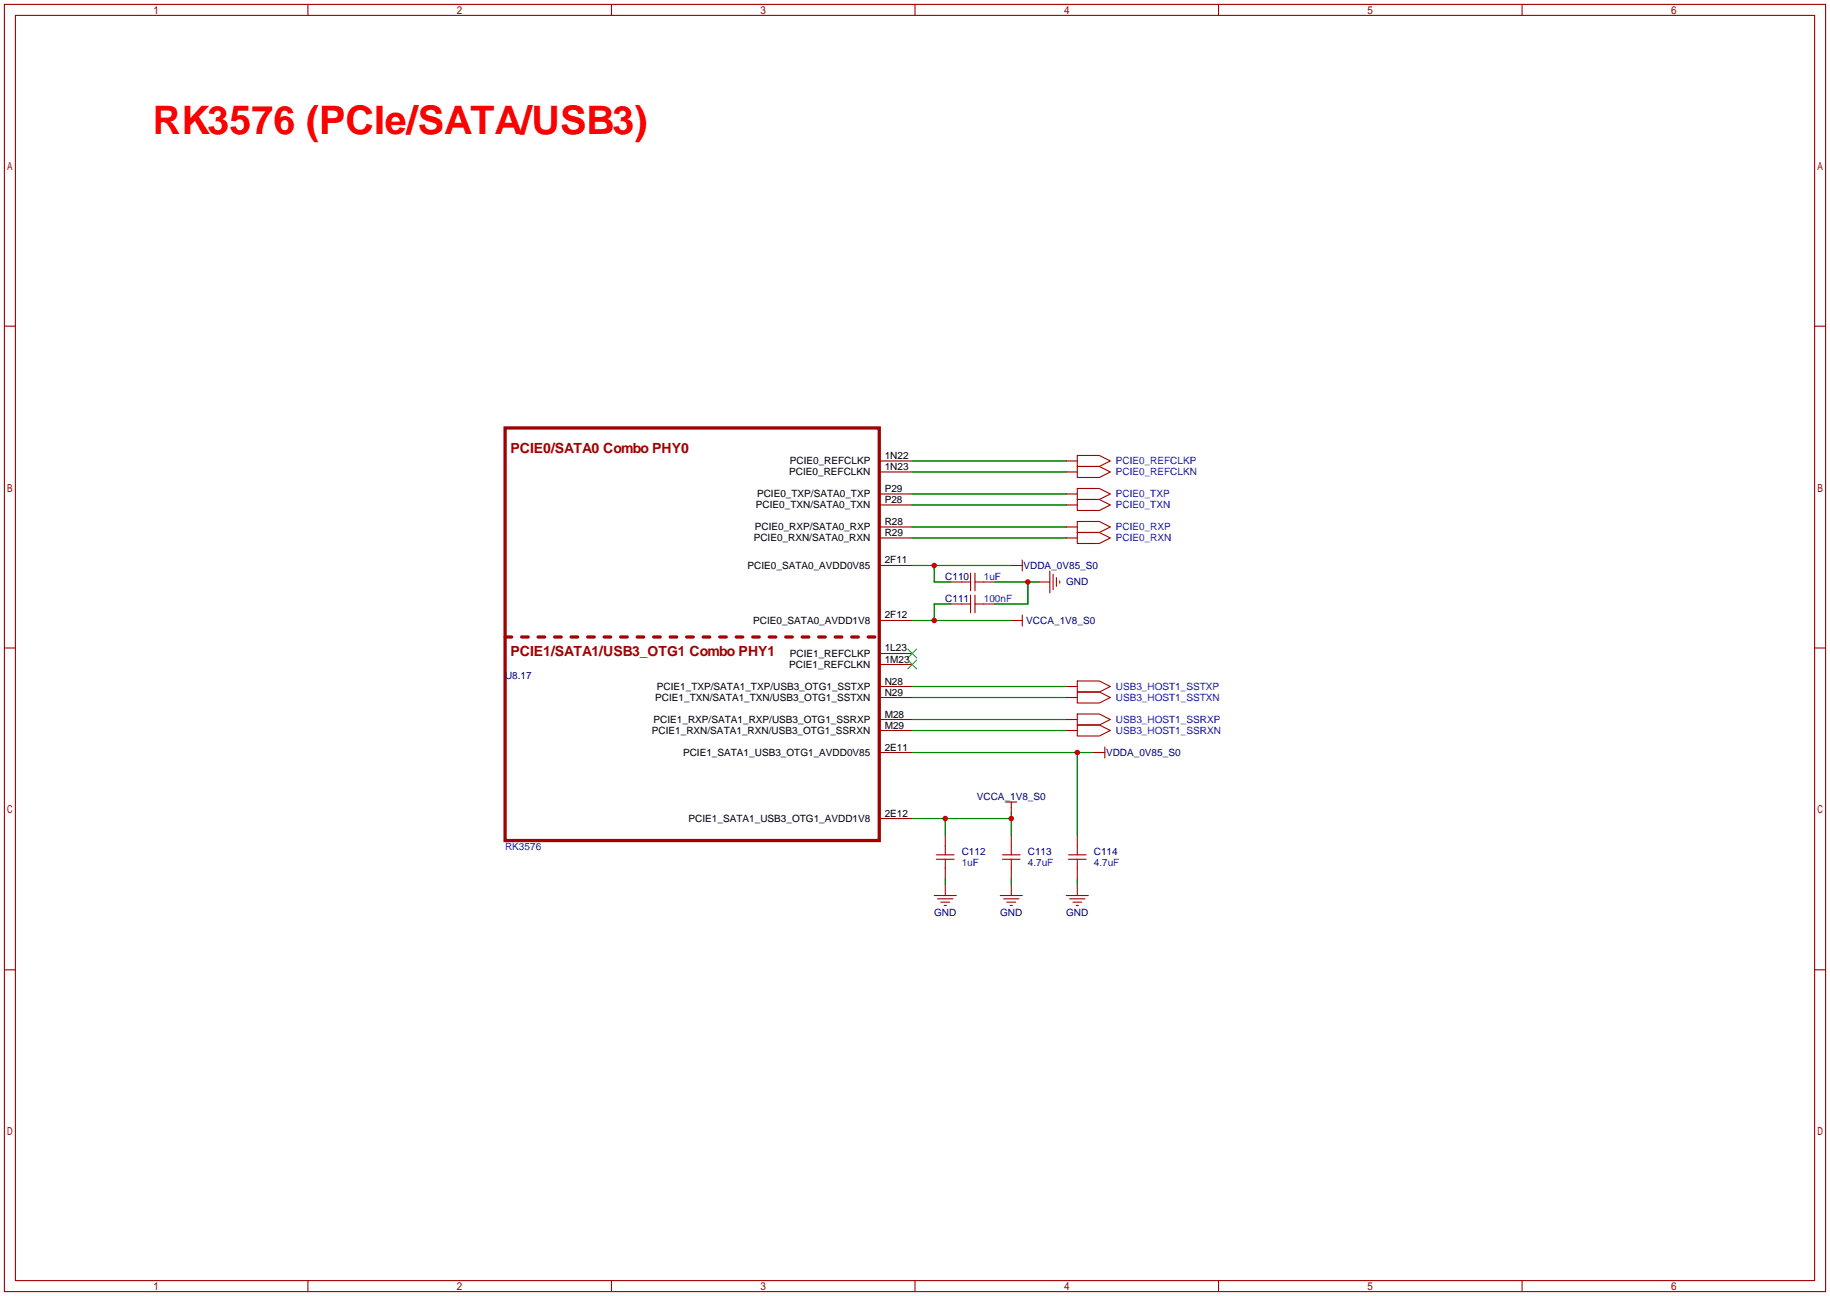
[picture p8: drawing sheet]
<svg xmlns="http://www.w3.org/2000/svg" width="422mm" height="299mm" viewBox="0 0 422 299" stroke-linecap="round" stroke-linejoin="round" font-family="sans-serif">
<defs><g id="words">
<text font-size="9.1" fill="#f00" x="35.3" y="30.9">RK3576 (PCIe/SATA/USB3)</text>
<g font-size="3.2" fill="#a00000">
<text x="117.9" y="104.5">PCIE0/SATA0 Combo PHY0</text>
<text x="117.9" y="151.5">PCIE1/SATA1/USB3_OTG1 Combo PHY1</text>
</g>
<g font-size="2.3">
<text x="182.3" y="107.2">PCIE0_REFCLKP</text>
<text x="204.2" y="106">1N22</text>
<text x="182.2" y="109.8">PCIE0_REFCLKN</text>
<text x="204.2" y="108.5">1N23</text>
<text x="204.2" y="113.6">P29</text>
<text x="174.5" y="117.4">PCIE0_TXN/SATA0_TXN</text>
<text x="174.7" y="114.9">PCIE0_TXP/SATA0_TXP</text>
<text x="204.2" y="116.1">P28</text>
<text x="174" y="125">PCIE0_RXN/SATA0_RXN</text>
<text x="174.2" y="122.5">PCIE0_RXP/SATA0_RXP</text>
<text x="204.2" y="121.2">R28</text>
<text x="204.2" y="123.7">R29</text>
<text x="172.6" y="131.4">PCIE0_SATA0_AVDD0V85</text>
<text x="204.2" y="130.1">2F11</text>
<text x="204.2" y="142.8">2F12</text>
<text x="173.8" y="144.1">PCIE0_SATA0_AVDD1V8</text>
<text x="182.2" y="154.2">PCIE1_REFCLKN</text>
<text x="182.3" y="151.7">PCIE1_REFCLKP</text>
<text x="204.2" y="150.4">1L23</text>
<text x="204.2" y="153">1M23</text>
<text x="151.3" y="161.8">PCIE1_TXN/SATA1_TXN/USB3_OTG1_SSTXN</text>
<text x="151.6" y="159.3">PCIE1_TXP/SATA1_TXP/USB3_OTG1_SSTXP</text>
<text x="204.2" y="158">N28</text>
<text x="204.2" y="160.6">N29</text>
<text x="150.9" y="166.9">PCIE1_RXP/SATA1_RXP/USB3_OTG1_SSRXP</text>
<text x="204.2" y="165.7">M28</text>
<text x="150.5" y="169.5">PCIE1_RXN/SATA1_RXN/USB3_OTG1_SSRXN</text>
<text x="204.2" y="168.2">M29</text>
<text x="204.2" y="173.3">2E11</text>
<text x="157.7" y="174.5">PCIE1_SATA1_USB3_OTG1_AVDD0V85</text>
<text x="158.9" y="189.8">PCIE1_SATA1_USB3_OTG1_AVDD1V8</text>
<text x="204.2" y="188.5">2E12</text>
</g>
<g font-size="2.3" fill="#00f">
<text x="257.6" y="107.2">PCIE0_REFCLKP</text>
<text x="257.6" y="109.8">PCIE0_REFCLKN</text>
<text x="257.6" y="114.9">PCIE0_TXP</text>
<text x="257.6" y="117.4">PCIE0_TXN</text>
<text x="257.6" y="122.5">PCIE0_RXP</text>
<text x="257.6" y="125">PCIE0_RXN</text>
<text x="227.1" y="133.9">1uF</text>
<text x="227.1" y="139">100nF</text>
<text x="257.6" y="159.3">USB3_HOST1_SSTXP</text>
<text x="257.6" y="161.8">USB3_HOST1_SSTXN</text>
<text x="257.6" y="166.9">USB3_HOST1_SSRXP</text>
<text x="257.6" y="169.5">USB3_HOST1_SSRXN</text>
<text x="116.6" y="196.1">RK3576</text>
<text x="222" y="199.9">1uF</text>
<text x="237.2" y="199.9">4.7uF</text>
<text x="252.5" y="199.9">4.7uF</text>
</g>
<g font-size="2.3" fill="#000080">
<text x="236.3" y="131.4">VDDA_0V85_S0</text>
<text x="218.2" y="133.9">C110</text>
<text x="246.1" y="135.2">GND</text>
<text x="218.2" y="139">C111</text>
<text x="236.9" y="144.1">VCCA_1V8_S0</text>
<text x="116.6" y="156.8">U8.17</text>
<text x="255.3" y="174.5">VDDA_0V85_S0</text>
<text x="225.5" y="184.7">VCCA_1V8_S0</text>
<text x="222" y="197.4">C112</text>
<text x="237.2" y="197.4">C113</text>
<text x="252.5" y="197.4">C114</text>
<text x="215.6" y="211.4">GND</text>
<text x="230.9" y="211.4">GND</text>
<text x="246.1" y="211.4">GND</text>
</g>
</g></defs>
<g fill="none" stroke="#a10000" stroke-width=".25">
<path d="M1 1h420.4v297.2h-420.4zM3.6 3.6h415.2v292.1h-415.2zM71.1 1v2.6M141.1 1v2.6M211.2 1v2.6M281.3 1v2.6M351.3 1v2.6M1 75.3h2.6M418.8 75.3h2.6M202.9 106.4h7.7M202.9 109h7.7M202.9 114h7.7"/>
<path d="M202.9 116.6h7.7M246.1 106.4h2.6M246.1 109h2.6M246.1 114h2.6M246.1 116.6h2.6M248.7 105.2h5l2.6 1.2-2.6 1.3h-5zM248.7 107.7h5l2.6 1.3-2.6 1.2h-5zM248.7 112.8h5l2.6 1.2-2.6 1.3h-5zM248.7 115.3h5l2.6 1.3-2.6 1.3h-5zM202.9 121.7h7.7M202.9 124.2h7.7M202.9 130.6h7.7"/>
<path d="M219.5 134.4h4.5M219.5 139.4h4.5M224 132.3v4.1M224 137.4v4.1M225 134.4h4.6M225 132.3v4.1M225 137.4v4.1M225 139.4h4.6M233.4 130.6h2.6M236 129.3v2.5M239.8 134.4h2.5M242.3 131.8v5.1"/>
<path d="M243.1 132.6v3.5M243.8 133.3v2.1M244.6 134.1v.5M246.1 121.7h2.6M246.1 124.2h2.6M248.7 120.4h5l2.6 1.3-2.6 1.2h-5zM248.7 122.9h5l2.6 1.3-2.6 1.3h-5zM1 149.6h2.6M202.9 143.3h7.7M202.9 150.9h7.7M202.9 153.4h7.7M202.9 158.5h7.7"/>
<path d="M233.4 143.3h2.6M236 142v2.5M246.1 158.5h2.6M248.7 157.2h5l2.6 1.3-2.6 1.3h-5zM248.7 159.8h5l2.6 1.2-2.6 1.3h-5zM418.8 149.6h2.6M202.9 161h7.7M202.9 166.1h7.7M202.9 168.7h7.7M202.9 173.7h7.7M246.1 161h2.6M246.1 166.1h2.6"/>
<path d="M246.1 168.7h2.6M248.7 164.8h5l2.6 1.3-2.6 1.3h-5zM248.7 167.4h5l2.6 1.3-2.6 1.2h-5zM252.5 173.7h2.5M255 172.5v2.5M202.9 189h7.7M216.2 197.4h4M216.2 198.4h4M218.2 192.8v4.6M218.2 198.4v4.5M231.4 197.4h4.1M231.4 198.4h4.1"/>
<path d="M232.2 185.2h2.5M233.4 185.2v2.5M233.4 192.8v4.6M233.4 198.4v4.5M246.6 197.4h4.1M246.6 198.4h4.1M248.7 192.8v4.6M248.7 198.4v4.5M215.6 206.8h5.1M216.4 207.5h3.6M217.2 208.3h2M217.9 209h.5"/>
<path d="M218.2 204.2v2.6M230.9 206.8h5.1M231.6 207.5h3.6M232.4 208.3h2M233.2 209h.5M233.4 204.2v2.6M246.1 206.8h5.1M246.9 207.5h3.5M247.6 208.3h2.1M248.4 209h.5M248.7 204.2v2.6M1 223.9h2.6"/>
<path d="M418.8 223.9h2.6M71.1 295.7v2.5M141.1 295.7v2.5M211.2 295.7v2.5M281.3 295.7v2.5M351.3 295.7v2.5"/>
</g>
<path d="M116.6 98.8h86.3v95.3h-86.3z" fill="none" stroke="#a10000" stroke-width=".76"/>
<path d="M209.5 149.9l2.1 2M209.5 152.4l2.1 2M211.6 149.9l-2.1 2M211.6 152.4l-2.1 2" fill="none" stroke="#3c3" stroke-width=".25"/>
<path d="M116.6 147.1h86.3" fill="none" stroke="#a10000" stroke-width=".76" stroke-dasharray="1.5 2.3"/>
<g fill="none" stroke="#008700" stroke-width=".25">
<path d="M210.6 106.4h35.5M210.6 109h35.5M210.6 114h35.5M210.6 116.6h35.5M210.6 121.7h35.5M210.6 124.2h35.5M210.6 130.6h22.8M215.6 130.6v3.8h3.9M219.5 139.4h-3.9v3.9M229.6 134.4h10.2M237.2 134.4v5h-7.6M210.6 143.3h22.8"/>
<path d="M210.6 158.5h35.5M210.6 161h35.5M210.6 166.1h35.5M210.6 168.7h35.5M210.6 173.7h41.9M248.7 173.7v19.1M210.6 189h22.8M218.2 189v3.8M233.4 187.7v5.1M218.2 202.9v1.3M233.4 202.9v1.3M248.7 202.9v1.3"/>
</g>
<g fill="#c00">
<circle cx="237.2" cy="134.4" r=".63"/>
<circle cx="215.6" cy="130.6" r=".63"/>
<circle cx="215.6" cy="143.3" r=".63"/>
<circle cx="233.4" cy="189" r=".63"/>
<circle cx="218.2" cy="189" r=".63"/>
<circle cx="248.7" cy="173.7" r=".63"/>
</g>
<use href="#words"/>
</svg>
